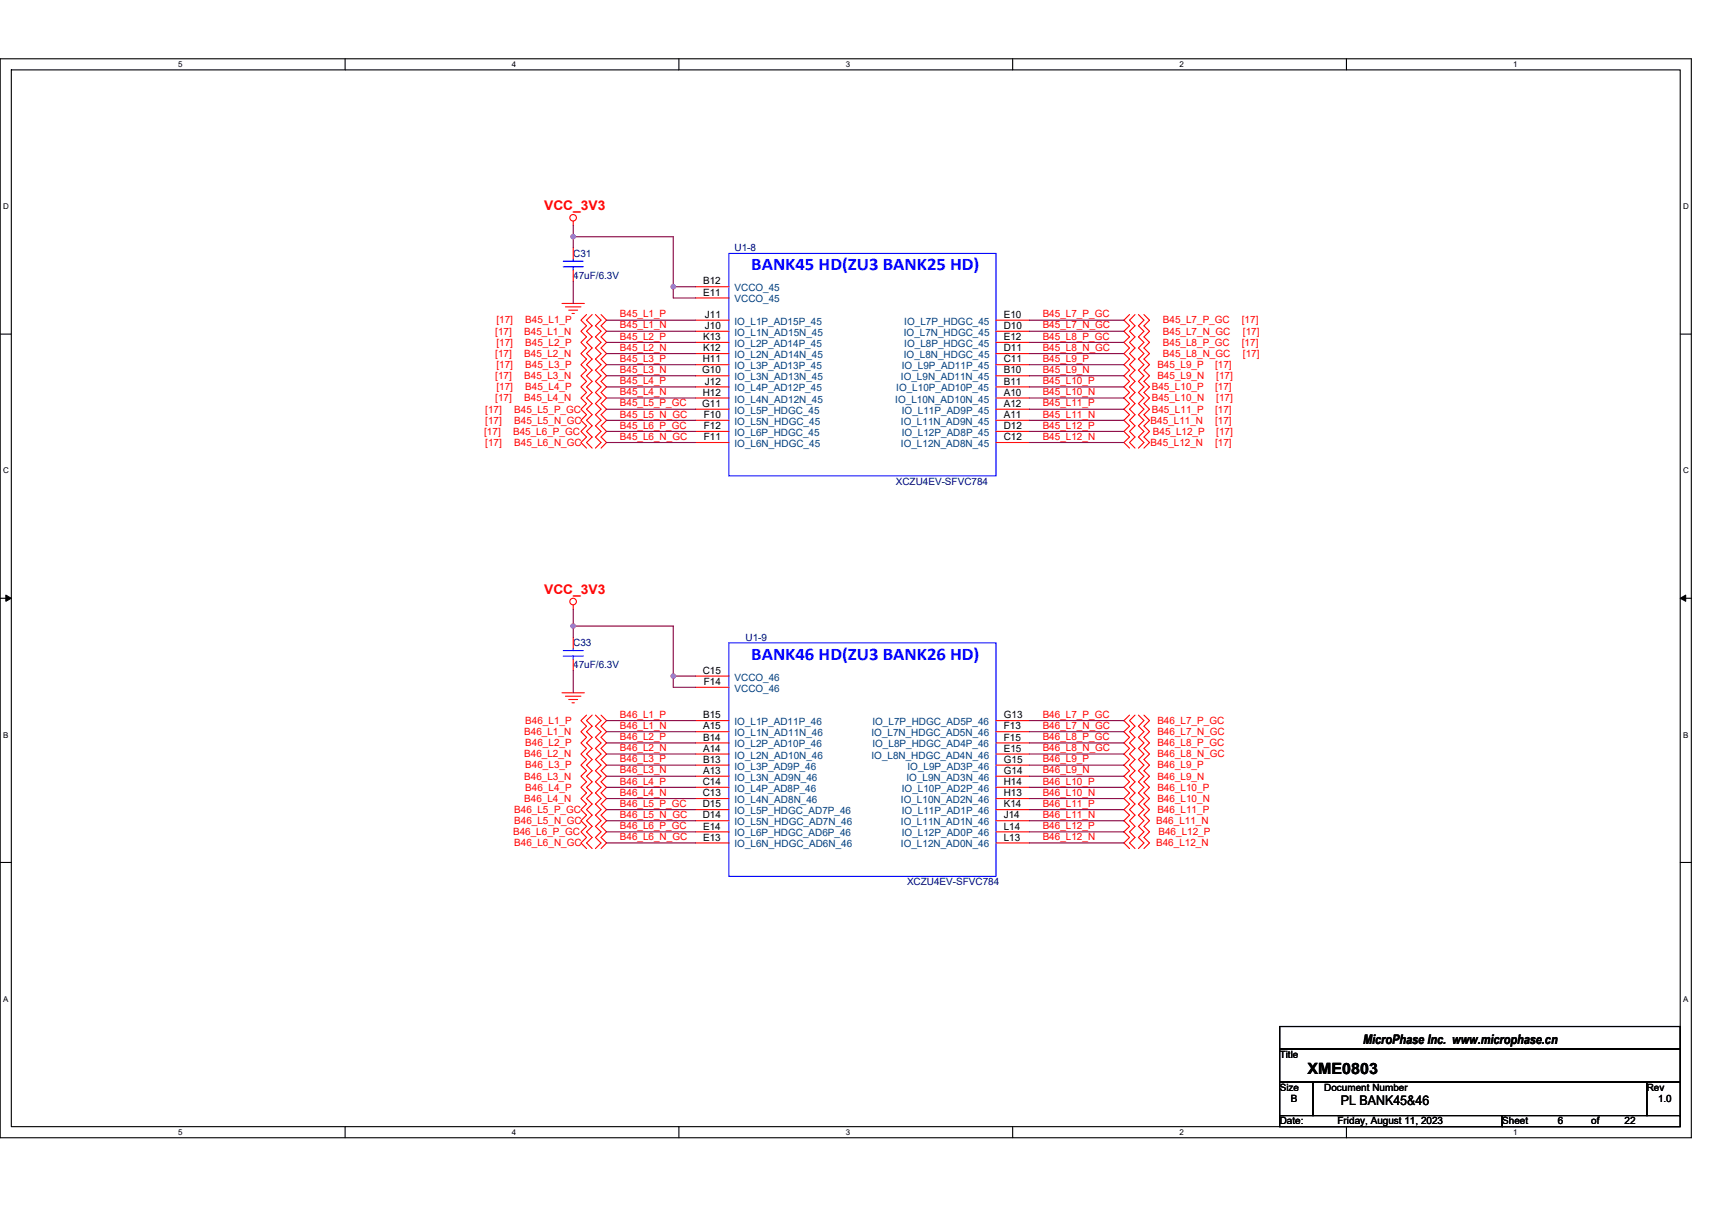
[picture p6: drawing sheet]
<svg xmlns="http://www.w3.org/2000/svg" width="297mm" height="210mm" viewBox="0 0 297 210" stroke-linecap="round" stroke-linejoin="round" font-family="sans-serif">
<defs><g id="words">
<g font-size="3.1" fill="#00f">
<text x="130.3" y="46.9">BANK45 HD(ZU3 BANK25 HD)</text>
<text x="130.3" y="114.5">BANK46 HD(ZU3 BANK26 HD)</text>
</g>
<text font-size="2.7" x="226.9" y="186.4">XME0803</text>
<g font-size="2.3" fill="#f00">
<text x="94.4" y="36.5">VCC_3V3</text>
<text x="94.4" y="103.1">VCC_3V3</text>
</g>
<g font-size="2.3">
<text x="236.5" y="181.1">MicroPhase Inc. www.microphase.cn</text>
<text x="232.6" y="191.8">PL BANK45&amp;46</text>
</g>
<g font-size="1.7" fill="#000080">
<text x="99.5" y="44.6">C31</text>
<text x="127.4" y="43.6">U1-8</text>
<text x="99.5" y="48.4">47uF/6.3V</text>
<text x="155.4" y="84.1">XCZU4EV-SFVC784</text>
<text x="99.5" y="112.1">C33</text>
<text x="129.4" y="111.2">U1-9</text>
<text x="99.5" y="116">47uF/6.3V</text>
<text x="157.4" y="153.6">XCZU4EV-SFVC784</text>
</g>
<g font-size="1.7">
<text x="122" y="49.4">B12</text>
<text x="122" y="51.3">E11</text>
<text x="122" y="59">K13</text>
<text x="122.3" y="57.1">J10</text>
<text x="122.3" y="55.2">J11</text>
<text x="174.2" y="57.1">D10</text>
<text x="174.2" y="55.2">E10</text>
<text x="174.2" y="59">E12</text>
<text x="121.8" y="64.8">G10</text>
<text x="121.9" y="62.9">H11</text>
<text x="122" y="61">K12</text>
<text x="174.2" y="61">D11</text>
<text x="174.2" y="62.9">C11</text>
<text x="174.2" y="64.8">B10</text>
<text x="121.8" y="70.6">G11</text>
<text x="121.9" y="68.7">H12</text>
<text x="122.3" y="66.7">J12</text>
<text x="174.2" y="66.7">B11</text>
<text x="174.2" y="68.7">A10</text>
<text x="174.2" y="70.6">A12</text>
<text x="122.1" y="72.5">F10</text>
<text x="122.1" y="76.4">F11</text>
<text x="122.1" y="74.5">F12</text>
<text x="174.2" y="74.5">D12</text>
<text x="174.2" y="72.5">A11</text>
<text x="174.2" y="76.4">C12</text>
<text x="121.9" y="116.9">C15</text>
<text x="122.1" y="118.9">F14</text>
<text x="122" y="124.7">B15</text>
<text x="174.2" y="124.7">G13</text>
<text x="122" y="126.6">A15</text>
<text x="122" y="130.5">A14</text>
<text x="122" y="128.5">B14</text>
<text x="174.2" y="126.6">F13</text>
<text x="174.2" y="130.5">E15</text>
<text x="174.2" y="128.5">F15</text>
<text x="121.9" y="136.2">C14</text>
<text x="122" y="134.3">A13</text>
<text x="122" y="132.4">B13</text>
<text x="174.2" y="134.3">G14</text>
<text x="174.2" y="132.4">G15</text>
<text x="174.2" y="136.2">H14</text>
<text x="121.9" y="138.2">C13</text>
<text x="121.9" y="142">D14</text>
<text x="121.9" y="140.1">D15</text>
<text x="122" y="144">E14</text>
<text x="174.2" y="140.1">K14</text>
<text x="174.2" y="144">L14</text>
<text x="174.2" y="138.2">H13</text>
<text x="174.2" y="142">J14</text>
<text x="122" y="145.9">E13</text>
<text x="174.2" y="145.9">L13</text>
<text x="222" y="183.6">Title</text>
<text x="222" y="189.3">Size</text>
<text x="224" y="191.3">B</text>
<text x="229.8" y="189.3">Document Number</text>
<text x="285.7" y="189.3">Rev</text>
<text x="287.7" y="191.3">1.0</text>
<text x="222" y="195.1">Date:</text>
<text x="232.1" y="195.1">Friday, August 11, 2023</text>
<text x="260.6" y="195.1">Sheet</text>
<text x="270.3" y="195.1">6</text>
<text x="276.1" y="195.1">of</text>
<text x="281.9" y="195.1">22</text>
</g>
<g font-size="1.7" fill="#004080">
<text x="127.4" y="50.5">VCCO_45</text>
<text x="127.4" y="52.5">VCCO_45</text>
<text x="127.4" y="58.3">IO_L1N_AD15N_45</text>
<text x="127.4" y="56.3">IO_L1P_AD15P_45</text>
<text x="156.8" y="58.3">IO_L7N_HDGC_45</text>
<text x="156.9" y="56.3">IO_L7P_HDGC_45</text>
<text x="127.4" y="62.1">IO_L2N_AD14N_45</text>
<text x="127.4" y="60.2">IO_L2P_AD14P_45</text>
<text x="127.4" y="66">IO_L3N_AD13N_45</text>
<text x="127.4" y="64.1">IO_L3P_AD13P_45</text>
<text x="156.3" y="66">IO_L9N_AD11N_45</text>
<text x="156.5" y="64.1">IO_L9P_AD11P_45</text>
<text x="156.8" y="62.1">IO_L8N_HDGC_45</text>
<text x="156.9" y="60.2">IO_L8P_HDGC_45</text>
<text x="127.4" y="69.8">IO_L4N_AD12N_45</text>
<text x="127.4" y="67.9">IO_L4P_AD12P_45</text>
<text x="127.4" y="71.8">IO_L5P_HDGC_45</text>
<text x="155.3" y="69.8">IO_L10N_AD10N_45</text>
<text x="155.5" y="67.9">IO_L10P_AD10P_45</text>
<text x="156.5" y="71.8">IO_L11P_AD9P_45</text>
<text x="127.4" y="73.7">IO_L5N_HDGC_45</text>
<text x="127.4" y="77.6">IO_L6N_HDGC_45</text>
<text x="127.4" y="75.6">IO_L6P_HDGC_45</text>
<text x="156.3" y="73.7">IO_L11N_AD9N_45</text>
<text x="156.3" y="77.6">IO_L12N_AD8N_45</text>
<text x="156.5" y="75.6">IO_L12P_AD8P_45</text>
<text x="127.4" y="118.1">VCCO_46</text>
<text x="127.4" y="125.8">IO_L1P_AD11P_46</text>
<text x="127.4" y="120.1">VCCO_46</text>
<text x="151.4" y="125.8">IO_L7P_HDGC_AD5P_46</text>
<text x="127.4" y="127.8">IO_L1N_AD11N_46</text>
<text x="127.4" y="131.6">IO_L2N_AD10N_46</text>
<text x="127.4" y="129.7">IO_L2P_AD10P_46</text>
<text x="151.2" y="127.8">IO_L7N_HDGC_AD5N_46</text>
<text x="151.2" y="131.6">IO_L8N_HDGC_AD4N_46</text>
<text x="151.4" y="129.7">IO_L8P_HDGC_AD4P_46</text>
<text x="127.4" y="135.5">IO_L3N_AD9N_46</text>
<text x="127.4" y="133.6">IO_L3P_AD9P_46</text>
<text x="127.4" y="137.4">IO_L4P_AD8P_46</text>
<text x="156.5" y="137.4">IO_L10P_AD2P_46</text>
<text x="157.3" y="135.5">IO_L9N_AD3N_46</text>
<text x="157.5" y="133.6">IO_L9P_AD3P_46</text>
<text x="127.4" y="139.4">IO_L4N_AD8N_46</text>
<text x="127.4" y="143.2">IO_L5N_HDGC_AD7N_46</text>
<text x="127.4" y="141.3">IO_L5P_HDGC_AD7P_46</text>
<text x="156.3" y="139.4">IO_L10N_AD2N_46</text>
<text x="156.3" y="143.2">IO_L11N_AD1N_46</text>
<text x="156.5" y="141.3">IO_L11P_AD1P_46</text>
<text x="127.4" y="147.1">IO_L6N_HDGC_AD6N_46</text>
<text x="127.4" y="145.1">IO_L6P_HDGC_AD6P_46</text>
<text x="156.3" y="147.1">IO_L12N_AD0N_46</text>
<text x="156.5" y="145.1">IO_L12P_AD0P_46</text>
</g>
<g font-size="1.7" fill="#f00">
<text x="85.9" y="58.1">[17]</text>
<text x="86.1" y="56.1">[17]</text>
<text x="90.9" y="58.1">B45_L1_N</text>
<text x="91.1" y="56.1">B45_L1_P</text>
<text x="107.5" y="57">B45_L1_N</text>
<text x="107.5" y="58.9">B45_L2_P</text>
<text x="107.5" y="55.1">B45_L1_P</text>
<text x="180.9" y="57">B45_L7_N_GC</text>
<text x="180.9" y="55.1">B45_L7_P_GC</text>
<text x="180.9" y="58.9">B45_L8_P_GC</text>
<text x="201.8" y="58.1">B45_L7_N_GC</text>
<text x="201.8" y="56.1">B45_L7_P_GC</text>
<text x="215.5" y="56.1">[17]</text>
<text x="215.7" y="58.1">[17]</text>
<text x="85.9" y="61.9">[17]</text>
<text x="85.9" y="65.8">[17]</text>
<text x="86.1" y="60">[17]</text>
<text x="86.1" y="63.9">[17]</text>
<text x="90.9" y="61.9">B45_L2_N</text>
<text x="90.9" y="65.8">B45_L3_N</text>
<text x="91.1" y="60">B45_L2_P</text>
<text x="91.1" y="63.9">B45_L3_P</text>
<text x="107.5" y="60.9">B45_L2_N</text>
<text x="107.5" y="62.8">B45_L3_P</text>
<text x="107.5" y="64.7">B45_L3_N</text>
<text x="180.9" y="64.7">B45_L9_N</text>
<text x="180.9" y="62.8">B45_L9_P</text>
<text x="180.9" y="60.9">B45_L8_N_GC</text>
<text x="200.8" y="65.8">B45_L9_N</text>
<text x="200.8" y="63.9">B45_L9_P</text>
<text x="201.8" y="60">B45_L8_P_GC</text>
<text x="201.8" y="61.9">B45_L8_N_GC</text>
<text x="210.8" y="63.9">[17]</text>
<text x="211" y="65.8">[17]</text>
<text x="215.5" y="60">[17]</text>
<text x="215.7" y="61.9">[17]</text>
<text x="84.2" y="71.6">[17]</text>
<text x="85.9" y="69.7">[17]</text>
<text x="86.1" y="67.7">[17]</text>
<text x="89.2" y="71.6">B45_L5_P_GC</text>
<text x="90.9" y="69.7">B45_L4_N</text>
<text x="91.1" y="67.7">B45_L4_P</text>
<text x="107.5" y="66.7">B45_L4_P</text>
<text x="107.5" y="68.6">B45_L4_N</text>
<text x="107.5" y="70.5">B45_L5_P_GC</text>
<text x="180.9" y="70.5">B45_L11_P</text>
<text x="180.9" y="68.6">B45_L10_N</text>
<text x="180.9" y="66.7">B45_L10_P</text>
<text x="199.8" y="71.6">B45_L11_P</text>
<text x="199.8" y="69.7">B45_L10_N</text>
<text x="199.8" y="67.7">B45_L10_P</text>
<text x="210.8" y="71.6">[17]</text>
<text x="210.8" y="67.7">[17]</text>
<text x="211" y="69.7">[17]</text>
<text x="84" y="75.4">[17]</text>
<text x="84.2" y="73.5">[17]</text>
<text x="84.2" y="77.4">[17]</text>
<text x="89" y="75.4">B45_L6_P_GC</text>
<text x="89.2" y="73.5">B45_L5_N_GC</text>
<text x="89.2" y="77.4">B45_L6_N_GC</text>
<text x="107.5" y="74.4">B45_L6_P_GC</text>
<text x="107.5" y="76.3">B45_L6_N_GC</text>
<text x="107.5" y="72.5">B45_L5_N_GC</text>
<text x="180.9" y="72.5">B45_L11_N</text>
<text x="180.9" y="76.3">B45_L12_N</text>
<text x="180.9" y="74.4">B45_L12_P</text>
<text x="199.6" y="73.5">B45_L11_N</text>
<text x="199.6" y="77.4">B45_L12_N</text>
<text x="200" y="75.4">B45_L12_P</text>
<text x="210.8" y="73.5">[17]</text>
<text x="210.8" y="77.4">[17]</text>
<text x="211" y="75.4">[17]</text>
<text x="91.1" y="125.6">B46_L1_P</text>
<text x="107.5" y="124.6">B46_L1_P</text>
<text x="180.9" y="124.6">B46_L7_P_GC</text>
<text x="200.8" y="125.6">B46_L7_P_GC</text>
<text x="90.9" y="131.4">B46_L2_N</text>
<text x="90.9" y="127.6">B46_L1_N</text>
<text x="91.1" y="129.5">B46_L2_P</text>
<text x="107.5" y="128.4">B46_L2_P</text>
<text x="107.5" y="130.4">B46_L2_N</text>
<text x="107.5" y="126.5">B46_L1_N</text>
<text x="180.9" y="130.4">B46_L8_N_GC</text>
<text x="180.9" y="128.4">B46_L8_P_GC</text>
<text x="180.9" y="126.5">B46_L7_N_GC</text>
<text x="200.8" y="129.5">B46_L8_P_GC</text>
<text x="200.8" y="131.4">B46_L8_N_GC</text>
<text x="200.8" y="127.6">B46_L7_N_GC</text>
<text x="90.9" y="135.3">B46_L3_N</text>
<text x="91.1" y="133.3">B46_L3_P</text>
<text x="91.1" y="137.2">B46_L4_P</text>
<text x="107.5" y="132.3">B46_L3_P</text>
<text x="107.5" y="134.2">B46_L3_N</text>
<text x="107.5" y="136.1">B46_L4_P</text>
<text x="180.9" y="134.2">B46_L9_N</text>
<text x="180.9" y="132.3">B46_L9_P</text>
<text x="180.9" y="136.1">B46_L10_P</text>
<text x="200.8" y="135.3">B46_L9_N</text>
<text x="200.8" y="133.3">B46_L9_P</text>
<text x="200.8" y="137.2">B46_L10_P</text>
<text x="89.2" y="141.1">B46_L5_P_GC</text>
<text x="89.2" y="143">B46_L5_N_GC</text>
<text x="90.9" y="139.1">B46_L4_N</text>
<text x="107.5" y="138.1">B46_L4_N</text>
<text x="107.5" y="140">B46_L5_P_GC</text>
<text x="107.5" y="143.9">B46_L6_P_GC</text>
<text x="107.5" y="141.9">B46_L5_N_GC</text>
<text x="180.9" y="141.9">B46_L11_N</text>
<text x="180.9" y="143.9">B46_L12_P</text>
<text x="180.9" y="140">B46_L11_P</text>
<text x="180.9" y="138.1">B46_L10_N</text>
<text x="200.6" y="143">B46_L11_N</text>
<text x="200.8" y="141.1">B46_L11_P</text>
<text x="200.8" y="139.1">B46_L10_N</text>
<text x="89" y="144.9">B46_L6_P_GC</text>
<text x="89.2" y="146.9">B46_L6_N_GC</text>
<text x="107.5" y="145.8">B46_L6_N_GC</text>
<text x="180.9" y="145.8">B46_L12_N</text>
<text x="200.6" y="146.9">B46_L12_N</text>
<text x="201" y="144.9">B46_L12_P</text>
</g>
<g font-size="1.4">
<text x="30.9" y="11.7">5</text>
<text x="88.8" y="11.7">4</text>
<text x="146.7" y="11.7">3</text>
<text x="204.7" y="11.7">2</text>
<text x="262.6" y="11.7">1</text>
<text x=".5" y="36.3">D</text>
<text x="292" y="36.3">D</text>
<text x=".5" y="82.1">C</text>
<text x="292" y="82.1">C</text>
<text x=".5" y="128">B</text>
<text x="292" y="128">B</text>
<text x=".5" y="173.8">A</text>
<text x="292" y="173.8">A</text>
<text x="30.9" y="197">5</text>
<text x="88.8" y="197">4</text>
<text x="146.7" y="197">3</text>
<text x="204.7" y="197">2</text>
<text x="262.6" y="197">1</text>
</g>
</g></defs>
<path d="M0 10.2h293.5v187.2h-293.5zM2 12.1h289.5v183.4h-289.5z" fill="none" stroke="#000" stroke-width=".19"/>
<g fill="#fff">
<path d="M30.9 10.4h.8v1.6h-.8z"/>
<path d="M30.9 195.7h.8v1.6h-.8z"/>
</g>
<path d="M59.9 10.2v1.9M59.9 195.5v1.9" fill="none" stroke="#000" stroke-width=".19"/>
<g fill="#fff">
<path d="M88.8 10.4h.8v1.6h-.8z"/>
<path d="M88.8 195.7h.8v1.6h-.8z"/>
</g>
<path d="M117.8 10.2v1.9M117.8 195.5v1.9" fill="none" stroke="#000" stroke-width=".19"/>
<g fill="#fff">
<path d="M146.7 10.4h.8v1.6h-.8z"/>
<path d="M146.7 195.7h.8v1.6h-.8z"/>
</g>
<path d="M175.7 10.2v1.9M175.7 195.5v1.9" fill="none" stroke="#000" stroke-width=".19"/>
<g fill="#fff">
<path d="M204.7 10.4h.7v1.6h-.7z"/>
<path d="M204.7 195.7h.7v1.6h-.7z"/>
</g>
<path d="M233.6 10.2v1.9M233.6 195.5v1.9" fill="none" stroke="#000" stroke-width=".19"/>
<g fill="#fff">
<path d="M262.6 10.4h.7v1.6h-.7z"/>
<path d="M262.6 195.7h.7v1.6h-.7z"/>
<path d="M.5 35.1h1v1.5h-1z"/>
<path d="M292 35.1h1v1.5h-1z"/>
<path d="M.5 80.9h1v1.5h-1z"/>
<path d="M292 80.9h1v1.5h-1z"/>
</g>
<path d="M0 58h2M291.5 58h2" fill="none" stroke="#000" stroke-width=".19"/>
<g fill="#fff">
<path d="M.5 126.7h.9v1.6h-.9z"/>
<path d="M292 126.7h.9v1.6h-.9z"/>
</g>
<path d="M0 103.8h2M291.5 103.8h2" fill="none" stroke="#000" stroke-width=".19"/>
<path d="M1 103.3l1 .5-1 .6zM291.5 103.8l1-.5v1.1z" fill="#000" stroke="#000" stroke-width=".17"/>
<g fill="#fff">
<path d="M.5 172.6h.9v1.5h-.9z"/>
<path d="M292 172.6h.9v1.5h-.9z"/>
</g>
<path d="M0 149.7h2M291.5 149.7h2M222 178.1h69.5v3.9h-69.5zM222 182h69.5v5.8h-69.5zM222 187.8h5.8v5.8h-5.8zM222 193.6h38.6v1.9h-38.6zM227.8 187.8h57.9v5.8h-57.9zM260.6 193.6h30.9v1.9h-30.9zM285.7 187.8h5.8v5.8h-5.8z" fill="none" stroke="#000" stroke-width=".19"/>
<g fill="none" stroke="#f00" stroke-width=".19">
<path d="M99.5 38.4v.8M97.5 52.7h3.9M98.1 53.3h2.7M98.7 53.8h1.5M99.2 54.4h.4M99.5 43v1.9M99.5 46.9v1.9M101.8 54.6l-1 1 1 .9-1 1 1 1-1 .9 1 1-1 1 1 .9-1 1 1 .9-1 1 1 1-1 .9 1 1-1 1 1 .9-1 1 1 1-1 .9 1 1-1 1 1 .9-1 1 1 1M102.7 54.6l-.9 1 .9 .9-.9 1 .9 1-.9 .9 .9 1-.9 1 .9 .9-.9 1 .9 .9-.9 1 .9 1-.9 .9 .9 1-.9 1 .9 .9-.9 1 .9 1-.9 .9 .9 1-.9 1 .9 .9-.9 1 .9 1M103.3 54.6l1 1-1 .9 1 1-1 1 1 .9-1 1 1 1-1 .9 1 1-1 .9 1 1-1 1 1 .9-1 1 1 1-1 .9 1 1-1 1 1 .9-1 1 1 1-1 .9 1 1-1 1M104.3 54.6l.9 1-.9 .9 .9 1-.9 1 .9 .9-.9 1 .9 1-.9 .9 .9 1-.9 .9 .9 1-.9 1 .9 .9-.9 1 .9 1-.9 .9 .9 1-.9 1 .9 .9-.9 1 .9 1-.9 .9 .9 1-.9 1M120.7 57.5h5.8"/>
<path d="M120.7 55.6h5.8M120.7 59.4h5.8M120.7 49.8h5.8M120.7 51.7h5.8M172.8 57.5h5.8M172.8 55.6h5.8M172.8 59.4h5.8M196 54.6l-1 1 1 .9-1 1 1 1-1 .9 1 1-1 1 1 .9-1 1 1 .9-1 1 1 1-1 .9 1 1-1 1 1 .9-1 1 1 1-1 .9 1 1-1 1 1 .9-1 1 1 1M196.9 54.6l-.9 1 .9 .9-.9 1 .9 1-.9 .9 .9 1-.9 1 .9 .9-.9 1 .9 .9-.9 1 .9 1-.9 .9 .9 1-.9 1 .9 .9-.9 1 .9 1-.9 .9 .9 1-.9 1 .9 .9-.9 1 .9 1M197.5 54.6l1 1-1 .9 1 1-1 1 1 .9-1 1 1 1-1 .9 1 1-1 .9 1 1-1 1 1 .9-1 1 1 1-1 .9 1 1-1 1 1 .9-1 1 1 1-1 .9 1 1-1 1M198.5 54.6l1 1-1 .9 1 1-1 1 1 .9-1 1 1 1-1 .9 1 1-1 .9 1 1-1 1 1 .9-1 1 1 1-1 .9 1 1-1 1 1 .9-1 1 1 1-1 .9 1 1-1 1M120.7 61.4h5.8"/>
<path d="M120.7 65.2h5.8M120.7 63.3h5.8M120.7 69.1h5.8M120.7 67.1h5.8M120.7 72.9h5.8M120.7 71h5.8M120.7 76.8h5.8M120.7 74.9h5.8M172.8 61.4h5.8M172.8 65.2h5.8M172.8 63.3h5.8M172.8 69.1h5.8"/>
<path d="M172.8 67.1h5.8M172.8 72.9h5.8M172.8 71h5.8M172.8 76.8h5.8M172.8 74.9h5.8M99.5 105v.7M99.5 110.6v1.9M99.5 114.4v2M120.7 117.3h5.8M120.7 119.3h5.8M97.5 120.2h3.9M98.1 120.8h2.7"/>
<path d="M98.7 121.4h1.5M99.2 122h.4M101.8 124.1l-1 1 1 .9-1 1 1 1-1 .9 1 1-1 1 1 .9-1 1 1 1-1 .9 1 1-1 .9 1 1-1 1 1 .9-1 1 1 1-1 .9 1 1-1 1 1 .9-1 1 1 1M102.7 124.1l-.9 1 .9 .9-.9 1 .9 1-.9 .9 .9 1-.9 1 .9 .9-.9 1 .9 1-.9 .9 .9 1-.9 .9 .9 1-.9 1 .9 .9-.9 1 .9 1-.9 .9 .9 1-.9 1 .9 .9-.9 1 .9 1M103.3 124.1l1 1-1 .9 1 1-1 1 1 .9-1 1 1 1-1 .9 1 1-1 1 1 .9-1 1 1 .9-1 1 1 1-1 .9 1 1-1 1 1 .9-1 1 1 1-1 .9 1 1-1 1M104.3 124.1l.9 1-.9 .9 .9 1-.9 1 .9 .9-.9 1 .9 1-.9 .9 .9 1-.9 1 .9 .9-.9 1 .9 .9-.9 1 .9 1-.9 .9 .9 1-.9 1 .9 .9-.9 1 .9 1-.9 .9 .9 1-.9 1M120.7 127h5.8M120.7 125.1h5.8M120.7 130.9h5.8M120.7 128.9h5.8M120.7 134.7h5.8M120.7 132.8h5.8"/>
<path d="M120.7 138.6h5.8M120.7 136.6h5.8M172.8 127h5.8M172.8 125.1h5.8M172.8 130.9h5.8M172.8 128.9h5.8M172.8 134.7h5.8M172.8 132.8h5.8M172.8 138.6h5.8M172.8 136.6h5.8M196 124.1l-1 1 1 .9-1 1 1 1-1 .9 1 1-1 1 1 .9-1 1 1 1-1 .9 1 1-1 .9 1 1-1 1 1 .9-1 1 1 1-1 .9 1 1-1 1 1 .9-1 1 1 1M196.9 124.1l-.9 1 .9 .9-.9 1 .9 1-.9 .9 .9 1-.9 1 .9 .9-.9 1 .9 1-.9 .9 .9 1-.9 .9 .9 1-.9 1 .9 .9-.9 1 .9 1-.9 .9 .9 1-.9 1 .9 .9-.9 1 .9 1"/>
<path d="M197.5 124.1l1 1-1 .9 1 1-1 1 1 .9-1 1 1 1-1 .9 1 1-1 1 1 .9-1 1 1 .9-1 1 1 1-1 .9 1 1-1 1 1 .9-1 1 1 1-1 .9 1 1-1 1M198.5 124.1l1 1-1 .9 1 1-1 1 1 .9-1 1 1 1-1 .9 1 1-1 1 1 .9-1 1 1 .9-1 1 1 1-1 .9 1 1-1 1 1 .9-1 1 1 1-1 .9 1 1-1 1M120.7 142.4h5.8M120.7 140.5h5.8M120.7 146.3h5.8M120.7 144.4h5.8M172.8 142.4h5.8M172.8 140.5h5.8M172.8 146.3h5.8M172.8 144.4h5.8"/>
<circle cx="99.4" cy="37.8" r=".57"/>
<circle cx="99.4" cy="104.4" r=".57"/>
</g>
<path d="M97.7 46.3h3.5M97.7 45.3h3.5M99.5 44.9v.4M99.5 46.3v.6M126.5 44h46.3v38.6h-46.3zM97.7 113.9h3.5M97.7 112.9h3.5M99.5 112.5v.4M99.5 113.9v.5M126.5 111.5h46.3v40.6h-46.3z" fill="none" stroke="#00f" stroke-width=".19"/>
<g fill="none" stroke="#800040" stroke-width=".19">
<path d="M99.5 39.2v1.9M99.5 41.1h17.3v8.7M99.5 41.1v1.9M99.5 48.8v3.9M105.2 57.5h15.5M105.2 59.4h15.5M105.2 55.6h15.5M116.8 49.8v1.9h3.9M116.8 49.8h3.9M178.6 57.5h16.4M178.6 55.6h16.4M178.6 59.4h16.4"/>
<path d="M105.2 61.4h15.5M105.2 63.3h15.5M105.2 65.2h15.5M105.2 67.1h15.5M105.2 69.1h15.5M105.2 71h15.5M105.2 74.9h15.5M105.2 76.8h15.5M105.2 72.9h15.5M178.6 65.2h16.4M178.6 63.3h16.4M178.6 61.4h16.4"/>
<path d="M178.6 72.9h16.4M178.6 76.8h16.4M178.6 74.9h16.4M178.6 71h16.4M178.6 69.1h16.4M178.6 67.1h16.4M99.5 105.7v2.9M99.5 108.6h17.3v8.7M99.5 108.6v2M99.5 116.4v3.8M116.8 117.3v2h3.9M116.8 117.3h3.9"/>
<path d="M105.2 128.9h15.5M105.2 130.9h15.5M105.2 132.8h15.5M105.2 134.7h15.5M105.2 136.6h15.5M105.2 138.6h15.5M105.2 125.1h15.5M105.2 127h15.5M178.6 134.7h16.4M178.6 132.8h16.4M178.6 130.9h16.4M178.6 128.9h16.4"/>
<path d="M178.6 138.6h16.4M178.6 136.6h16.4M178.6 125.1h16.4M178.6 127h16.4M105.2 140.5h15.5M105.2 144.4h15.5M105.2 146.3h15.5M105.2 142.4h15.5M178.6 142.4h16.4M178.6 146.3h16.4M178.6 144.4h16.4M178.6 140.5h16.4"/>
</g>
<g fill="#f0f" stroke="#f0f" stroke-width=".19">
<circle cx="116.8" cy="49.8" r=".38"/>
<circle cx="99.4" cy="41.1" r=".38"/>
<circle cx="116.8" cy="117.3" r=".38"/>
<circle cx="99.4" cy="108.6" r=".38"/>
</g>
<use href="#words"/>
</svg>
